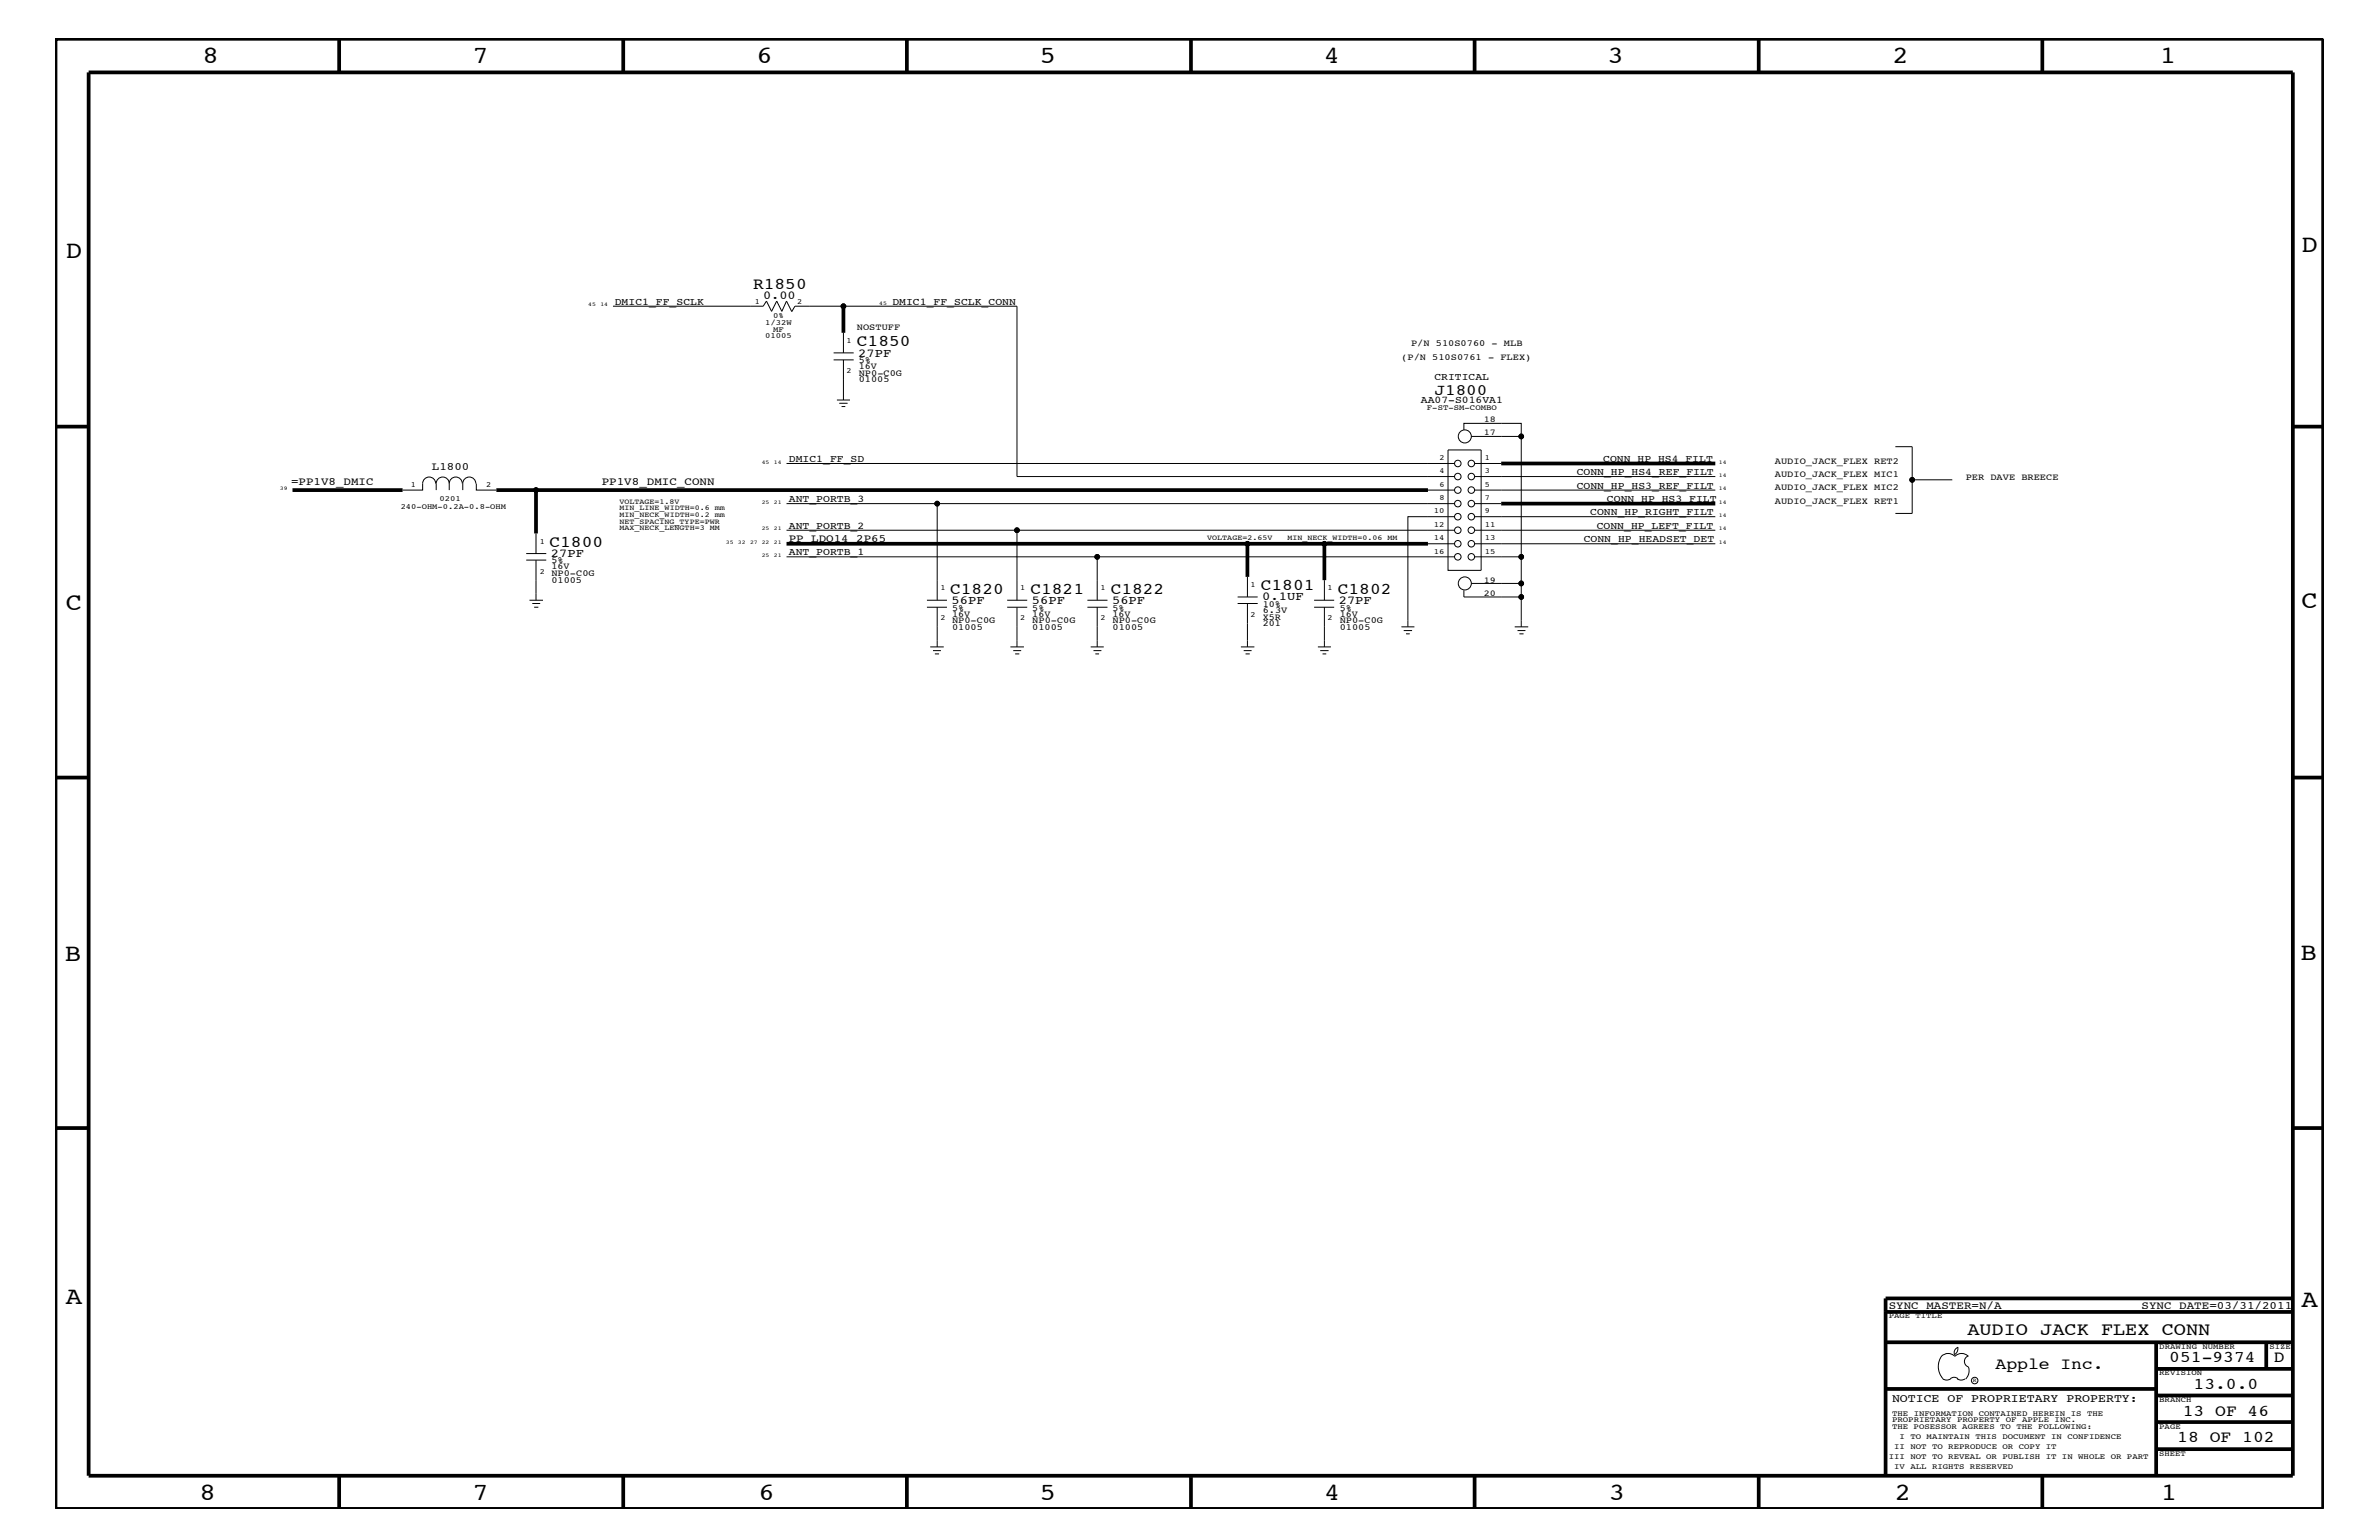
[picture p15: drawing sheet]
<svg xmlns="http://www.w3.org/2000/svg" width="432mm" height="279mm" viewBox="0 0 432 279" stroke-linecap="round" stroke-linejoin="round" font-family="sans-serif">
<defs><g id="words">
<g font-size="4.5">
<text x="36.7" y="11.5">8</text>
<text x="85.8" y="11.5">7</text>
<text x="137.3" y="11.5">6</text>
<text x="188.7" y="11.5">5</text>
<text x="240.3" y="11.5">4</text>
<text x="291.8" y="11.5">3</text>
<text x="343.5" y="11.5">2</text>
<text x="392" y="11.5">1</text>
<text x="11.9" y="46.8">D</text>
<text x="417.7" y="45.7">D</text>
<text x="11.9" y="110.6">C</text>
<text x="417.7" y="110.3">C</text>
<text x="11.8" y="174.3">B</text>
<text x="417.6" y="174.2">B</text>
<text x="11.9" y="236.7">A</text>
<text x="417.7" y="237.1">A</text>
<text x="36.2" y="272.1">8</text>
<text x="85.8" y="272.1">7</text>
<text x="137.7" y="272.1">6</text>
<text x="188.7" y="272.1">5</text>
<text x="240.4" y="272.1">4</text>
<text x="292" y="272.1">3</text>
<text x="343.9" y="272.1">2</text>
<text x="392.2" y="272.1">1</text>
</g>
<text font-size="3.3" x="357.1" y="242.3">AUDIO JACK FLEX CONN</text>
<g font-size="3">
<text x="136.7" y="52.5">R1850</text>
<text x="155.5" y="62.9">C1850</text>
<text x="99.7" y="99.3">C1800</text>
<text x="172.5" y="107.7">C1820</text>
<text x="187" y="107.7">C1821</text>
<text x="201.6" y="107.7">C1822</text>
<text x="228.9" y="107.1">C1801</text>
<text x="242.8" y="107.7">C1802</text>
<text x="362.2" y="248.4">Apple Inc.</text>
<text x="393.7" y="247.1">051-9374</text>
<text x="398.1" y="252">13.0.0</text>
<text x="412.7" y="247.1">D</text>
<text x="396.2" y="256.8">13 OF 46</text>
<text x="395.2" y="261.6">18 OF 102</text>
</g>
<text font-size="2.9" x="260.4" y="71.7">J1800</text>
<g font-size="2.2">
<text x="138.5" y="54.2">0.00</text>
<text x="155.8" y="64.7">27PF</text>
<text x="100" y="101">27PF</text>
<text x="172.7" y="109.5">56PF</text>
<text x="187.3" y="109.5">56PF</text>
<text x="201.8" y="109.5">56PF</text>
<text x="229.1" y="108.9">0.1UF</text>
<text x="243" y="109.5">27PF</text>
</g>
<text font-size="2.1" x="343.4" y="254.4">NOTICE OF PROPRIETARY PROPERTY:</text>
<g font-size="2">
<text x="52.8" y="88.1">=PP1V8_DMIC</text>
<text x="78.4" y="85.2">L1800</text>
<text x="109.2" y="88.1">PP1V8_DMIC_CONN</text>
<text x="143.2" y="98.4">PP_LDO14_2P65</text>
<text x="342.8" y="237.4">SYNC_MASTER=N/A</text>
<text x="388.7" y="237.4">SYNC_DATE=03/31/2011</text>
</g>
<g font-size="1.9">
<text x="111.6" y="55.3">DMIC1_FF_SCLK</text>
<text x="162" y="55.3">DMIC1_FF_SCLK_CONN</text>
<text x="260.4" y="68.9">CRITICAL</text>
<text x="257.9" y="73.2">AA07-S016VA1</text>
<text x="143.2" y="83.8">DMIC1_FF_SD</text>
<text x="291" y="83.8">CONN_HP_HS4_FILT</text>
<text x="286.2" y="88.7">CONN_HP_HS3_REF_FILT</text>
<text x="286.2" y="86.2">CONN_HP_HS4_REF_FILT</text>
<text x="143.2" y="96">ANT_PORTB_2</text>
<text x="143.2" y="91.1">ANT_PORTB_3</text>
<text x="288.6" y="93.5">CONN_HP_RIGHT_FILT</text>
<text x="289.8" y="96">CONN_HP_LEFT_FILT</text>
<text x="291.7" y="91.1">CONN_HP_HS3_FILT</text>
<text x="143.2" y="100.8">ANT_PORTB_1</text>
<text x="287.4" y="98.4">CONN_HP_HEADSET_DET</text>
</g>
<g font-size="1.7">
<text x="155.5" y="59.8">NOSTUFF</text>
<text x="155.9" y="65.9">5%</text>
<text x="254.3" y="65.3">(P/N 510S0761 - FLEX)</text>
<text x="256.1" y="62.9">P/N 510S0760 - MLB</text>
<text x="155.9" y="67">16V</text>
<text x="155.9" y="68.2">NP0-C0G</text>
<text x="155.9" y="69.4">01005</text>
<text x="322.2" y="88.9">AUDIO_JACK_FLEX MIC2</text>
<text x="322.2" y="86.5">AUDIO_JACK_FLEX MIC1</text>
<text x="322.2" y="84.1">AUDIO_JACK_FLEX RET2</text>
<text x="356.8" y="87.1">PER DAVE BREECE</text>
<text x="322.2" y="91.4">AUDIO_JACK_FLEX RET1</text>
<text x="100.1" y="105.8">01005</text>
<text x="100.1" y="102.2">5%</text>
<text x="100.1" y="103.3">16V</text>
<text x="100.1" y="104.6">NP0-C0G</text>
<text x="172.8" y="111.9">16V</text>
<text x="172.8" y="110.8">5%</text>
<text x="172.8" y="113.1">NP0-C0G</text>
<text x="187.4" y="111.9">16V</text>
<text x="187.4" y="110.8">5%</text>
<text x="187.4" y="113.1">NP0-C0G</text>
<text x="201.9" y="111.9">16V</text>
<text x="201.9" y="110.8">5%</text>
<text x="201.9" y="113.1">NP0-C0G</text>
<text x="229.2" y="111.2">6.3V</text>
<text x="229.2" y="113.7">201</text>
<text x="229.2" y="112.5">X5R</text>
<text x="229.2" y="110.2">10%</text>
<text x="243.2" y="111.9">16V</text>
<text x="243.2" y="110.8">5%</text>
<text x="243.2" y="113.1">NP0-C0G</text>
<text x="172.8" y="114.2">01005</text>
<text x="187.4" y="114.2">01005</text>
<text x="201.9" y="114.2">01005</text>
<text x="243.2" y="114.2">01005</text>
</g>
<g font-size="1.6">
<text x="269.3" y="76.6">18</text>
<text x="269.3" y="78.9">17</text>
<text x="269.3" y="105.7">19</text>
<text x="269.3" y="108.1">20</text>
</g>
<g font-size="1.4">
<text x="137" y="55.2">1</text>
<text x="138.9" y="59">1/32W</text>
<text x="140.3" y="57.8">0%</text>
<text x="144.7" y="55.2">2</text>
<text x="138.9" y="61.4">01005</text>
<text x="140.3" y="60.2">MF</text>
<text x="153.7" y="62.3">1</text>
<text x="153.7" y="67.7">2</text>
<text x="259" y="74.4">F-ST-SM-COMBO</text>
<text x="261.3" y="83.5">2</text>
<text x="269.5" y="83.5">1</text>
<text x="74.6" y="88.3">1</text>
<text x="88.2" y="88.3">2</text>
<text x="261.3" y="88.3">6</text>
<text x="261.3" y="85.9">4</text>
<text x="269.5" y="88.3">5</text>
<text x="269.5" y="85.9">3</text>
<text x="72.7" y="92.3">240-OHM-0.2A-0.8-OHM</text>
<text x="79.8" y="90.9">0201</text>
<text x="112.4" y="91.4">VOLTAGE=1.8V</text>
<text x="112.4" y="95">NET_SPACING_TYPE=PWR</text>
<text x="112.4" y="93.8">MIN_NECK_WIDTH=0.2 mm</text>
<text x="112.4" y="92.6">MIN_LINE_WIDTH=0.6 mm</text>
<text x="260.3" y="95.6">12</text>
<text x="260.3" y="93.2">10</text>
<text x="261.3" y="90.7">8</text>
<text x="269.5" y="95.6">11</text>
<text x="269.5" y="93.2">9</text>
<text x="269.5" y="90.7">7</text>
<text x="98" y="98.7">1</text>
<text x="112.4" y="96.2">MAX_NECK_LENGTH=3 MM</text>
<text x="219.1" y="98">VOLTAGE=2.65V</text>
<text x="233.7" y="98">MIN_NECK_WIDTH=0.06 MM</text>
<text x="260.3" y="100.4">16</text>
<text x="260.3" y="98">14</text>
<text x="269.5" y="100.4">15</text>
<text x="269.5" y="98">13</text>
<text x="98" y="104.1">2</text>
<text x="170.7" y="107.1">1</text>
<text x="185.2" y="107.1">1</text>
<text x="199.7" y="107.1">1</text>
<text x="227" y="106.5">1</text>
<text x="241" y="107.1">1</text>
<text x="170.7" y="112.5">2</text>
<text x="185.2" y="112.5">2</text>
<text x="199.7" y="112.5">2</text>
<text x="227" y="112">2</text>
<text x="241" y="112.5">2</text>
<text x="342.8" y="239.2">PAGE TITLE</text>
<text x="391.9" y="244.7">DRAWING NUMBER</text>
<text x="411.9" y="244.7">SIZE</text>
<text x="391.9" y="249.5">REVISION</text>
<text x="343.4" y="256.8">THE INFORMATION CONTAINED HEREIN IS THE</text>
<text x="391.9" y="254.4">BRANCH</text>
<text x="343.4" y="258">PROPRIETARY PROPERTY OF APPLE INC.</text>
<text x="343.4" y="259.3">THE POSESSOR AGREES TO THE FOLLOWING:</text>
<text x="343.8" y="262.9">II NOT TO REPRODUCE OR COPY IT</text>
<text x="344.8" y="261.1">I TO MAINTAIN THIS DOCUMENT IN CONFIDENCE</text>
<text x="391.9" y="259.3">PAGE</text>
<text x="342.8" y="264.7">III NOT TO REVEAL OR PUBLISH IT IN WHOLE OR PART</text>
<text x="343.8" y="266.6">IV ALL RIGHTS RESERVED</text>
<text x="391.9" y="264.1">SHEET</text>
</g>
<g font-size="1">
<text x="106.8" y="55.6">45</text>
<text x="109" y="55.6">14</text>
<text x="159.6" y="55.3">45</text>
<text x="50.8" y="88.9">39</text>
<text x="138.3" y="84.1">45</text>
<text x="140.5" y="84.1">14</text>
<text x="312" y="84.1">14</text>
<text x="312" y="88.9">14</text>
<text x="312" y="86.5">14</text>
<text x="138.3" y="91.4">25</text>
<text x="140.5" y="91.4">21</text>
<text x="312" y="93.8">14</text>
<text x="312" y="91.4">14</text>
<text x="131.7" y="98.7">35</text>
<text x="133.9" y="98.7">32</text>
<text x="136.1" y="98.7">27 22</text>
<text x="138.3" y="101">25</text>
<text x="138.3" y="96.2">25</text>
<text x="140.5" y="98.7">21</text>
<text x="140.5" y="101">21</text>
<text x="140.5" y="96.2">21</text>
<text x="312" y="98.7">14</text>
<text x="312" y="96.2">14</text>
<text x="358.1" y="250.7">R</text>
</g>
</g></defs>
<g fill="none" stroke="#000" stroke-width=".18">
<path d="M111.3 55.6h27.2l.6-1 .9 1.9 1-1.9 .9 1.9 .9-1.9 .9 1.9M143.7 56.6l.6-1h40.3v30.9h79.4M151.3 64h3.6M151.3 65.3h3.6M151.9 72.6h2.4M152.3 73.2h1.5M152.7 73.8h.7M153.1 60.4v3.6M153.1 65.3v7.3M265.7 78v-1.2h10.4v2.4M267.1 79.2h9v21.8h-8.5M79.1 87.7a1.19 1.19 0 0 0-1.2-1.2 1.19 1.19 0 0 0-1.2 1.2v1.2h-3.6"/>
<path d="M81.5 87.7a1.19 1.19 0 0 0-1.1-1.2 1.19 1.19 0 0 0-1.2 1.2v1.2M81.5 87.7v1.2M81.5 87.7a1.19 1.19 0 0 1 1.2-1.2 1.19 1.19 0 0 1 1.2 1.2M86.4 87.7a1.19 1.19 0 0 0-1.2-1.2 1.19 1.19 0 0 0-1.2 1.2v1.2M86.4 87.7v1.2h3.7M97.3 96.8v3.6M142.8 84.1h121.2M142.8 96.2h41.8M142.8 91.4h27.3M259.2 98.7h4.8M259.2 88.9h4.8M262.8 81.6h6v21.9h-6z"/>
<path d="M264 93.7h-8.5v20M264 91.4h-93.9v17.5M264 96.2h-79.4v12.7M267.6 84.1h4.9M267.6 86.5h43.7M267.6 88.9h43.7M267.6 96.2h43.7M267.6 91.4h4.9M267.6 98.7h43.7M267.6 93.7h43.7M344 81h3.1v12.2h-3.1M347.1 87.1h7.3"/>
<path d="M95.5 100.4h3.7M95.5 101.6h3.7M96.1 108.9h2.5M96.6 109.5h1.4M96.9 110.2h.8M97.3 101.6v7.3M142.8 101h56.3M168.2 108.9h3.7M168.2 110.2h3.7M168.8 117.4h2.5M169.3 118h1.5M169.7 118.6h.7"/>
<path d="M170.1 110.2v7.2M182.8 110.2h3.6M182.8 108.9h3.6M183.4 117.4h2.5M183.9 118h1.4M184.2 118.6h.8M184.6 110.2v7.2M197.4 110.2h3.6M197.4 108.9h3.6M198 117.4h2.3M198.5 118h1.4M198.8 118.6h.7"/>
<path d="M199.1 110.2v7.2M224.6 109.5h3.7M224.6 108.3h3.7M225.2 117.4h2.5M225.7 118h1.5M226.1 118.6h.7M226.4 104.7v3.6M226.4 109.5v7.9M238.5 110.2h3.7M238.5 108.9h3.7M239.2 117.4h2.4M239.6 118h1.5"/>
<path d="M240 118.6h.7M240.4 105.3v3.6M240.4 110.2v7.2M254.4 113.7h2.3M254.8 114.4h1.5M255.2 115h.7M264 101h-64.9v7.9M267.1 105.9h9v2.4h-10.4v-1.2M274.9 113.7h2.5M275.4 114.4h1.5M275.8 115h.7M276.1 101v4.9"/>
<path d="M276.1 108.3v5.4M352.4 246.1a1.69 1.69 0 0 1 2.4 0M352.4 246a3.3 3.3 0 0 0 .3 4.1M352.6 250.2l.7 .2 .7-.2M354 250.2l.7-.3 .7 .3M354.8 246.1a1.69 1.69 0 0 1 2.5 0M355.3 250.2l.7 .2 .7-.2M355.3 244.4l.1 .3a1.18 1.18 0 0 1-.6 1M355.4 244.4a.99 .99 0 0 0-.6 1.4M357.2 246a1.04 1.04 0 0 0-.6 1 1.04 1.04 0 0 0 .6 1M357.3 248l.1 .7a2.11 2.11 0 0 1-.6 1.5"/>
<circle cx="153.1" cy="55.6" r=".42"/>
<circle cx="265.9" cy="79.2" r="1.19"/>
<circle cx="276.1" cy="79.2" r=".42"/>
<circle cx="97.3" cy="88.9" r=".42"/>
<circle cx="170.1" cy="91.4" r=".42"/>
<circle cx="184.6" cy="96.2" r=".42"/>
<circle cx="226.4" cy="98.7" r=".42"/>
<circle cx="240.4" cy="98.7" r=".42"/>
<circle cx="264.6" cy="84.1" r=".59"/>
<circle cx="264.6" cy="98.7" r=".59"/>
<circle cx="264.6" cy="96.2" r=".59"/>
<circle cx="264.6" cy="91.4" r=".59"/>
<circle cx="264.6" cy="86.5" r=".59"/>
<circle cx="264.6" cy="88.9" r=".59"/>
<circle cx="264.6" cy="93.7" r=".59"/>
<circle cx="267.1" cy="96.2" r=".59"/>
<circle cx="267.1" cy="84.1" r=".59"/>
<circle cx="267.1" cy="98.7" r=".59"/>
<circle cx="267.1" cy="88.9" r=".59"/>
<circle cx="267.1" cy="86.5" r=".59"/>
<circle cx="267.1" cy="93.7" r=".59"/>
<circle cx="267.1" cy="91.4" r=".59"/>
<circle cx="347.1" cy="87.1" r=".42"/>
<circle cx="199.1" cy="101" r=".42"/>
<circle cx="264.6" cy="101" r=".59"/>
<circle cx="265.9" cy="105.9" r="1.19"/>
<circle cx="267.1" cy="101" r=".59"/>
<circle cx="276.1" cy="101" r=".42"/>
<circle cx="276.1" cy="105.9" r=".42"/>
<circle cx="276.1" cy="108.3" r=".42"/>
<circle cx="358.4" cy="250.5" r=".59"/>
</g>
<g fill="none" stroke="#000" stroke-width=".68" stroke-linecap="butt">
<path d="M10.1 7h411.6v266.8h-411.6zM16.1 13.1h400.1v254.6h-400.1zM61.6 7v6.1M113.1 7v6.1M164.6 7v6.1M216.2 7v6.1M267.6 7v6.1M319.2 7v6.1M370.7 7v6.1M153.1 55.6v4.8M10.1 77.4h6M416.2 77.4h5.5"/>
<path d="M53.1 88.9h20M90.1 88.9h7.2v7.9M97.3 88.9h161.9M142.8 98.7h83.6M240.4 98.7h18.8M240.4 98.7v6.6M240.4 98.7h-14v6M272.5 84.1h38.8M272.5 91.4h38.8M10.1 141.1h6M416.2 141.1h5.5M10.1 204.7h6"/>
<path d="M416.2 204.7h5.5M342.2 238h74M416.2 235.6h-74v32.1M342.2 252h49.2M342.2 243.5h74M391.4 248.4h24.8M391.4 243.5v24.2M391.4 258h24.8M391.4 253.2h24.8M411.3 243.5v4.9M61.6 267.7v6.1M113.1 267.7v6.1"/>
<path d="M164.6 267.7v6.1M216.2 268v5.8M267.6 267.7v6.1M319.2 267.7v6.1M370.7 267.7v6.1M391.4 262.9h24.8"/>
</g>
<g fill="#000">
<circle cx="153.1" cy="55.6" r=".42"/>
<circle cx="276.1" cy="79.2" r=".42"/>
<circle cx="97.3" cy="88.9" r=".42"/>
<circle cx="170.1" cy="91.4" r=".42"/>
<circle cx="184.6" cy="96.2" r=".42"/>
<circle cx="226.4" cy="98.7" r=".42"/>
<circle cx="240.4" cy="98.7" r=".42"/>
<circle cx="347" cy="87.1" r=".42"/>
<circle cx="199.1" cy="101" r=".42"/>
<circle cx="276.1" cy="108.3" r=".42"/>
<circle cx="276.1" cy="105.9" r=".42"/>
<circle cx="276.1" cy="101" r=".42"/>
</g>
<use href="#words"/>
</svg>
